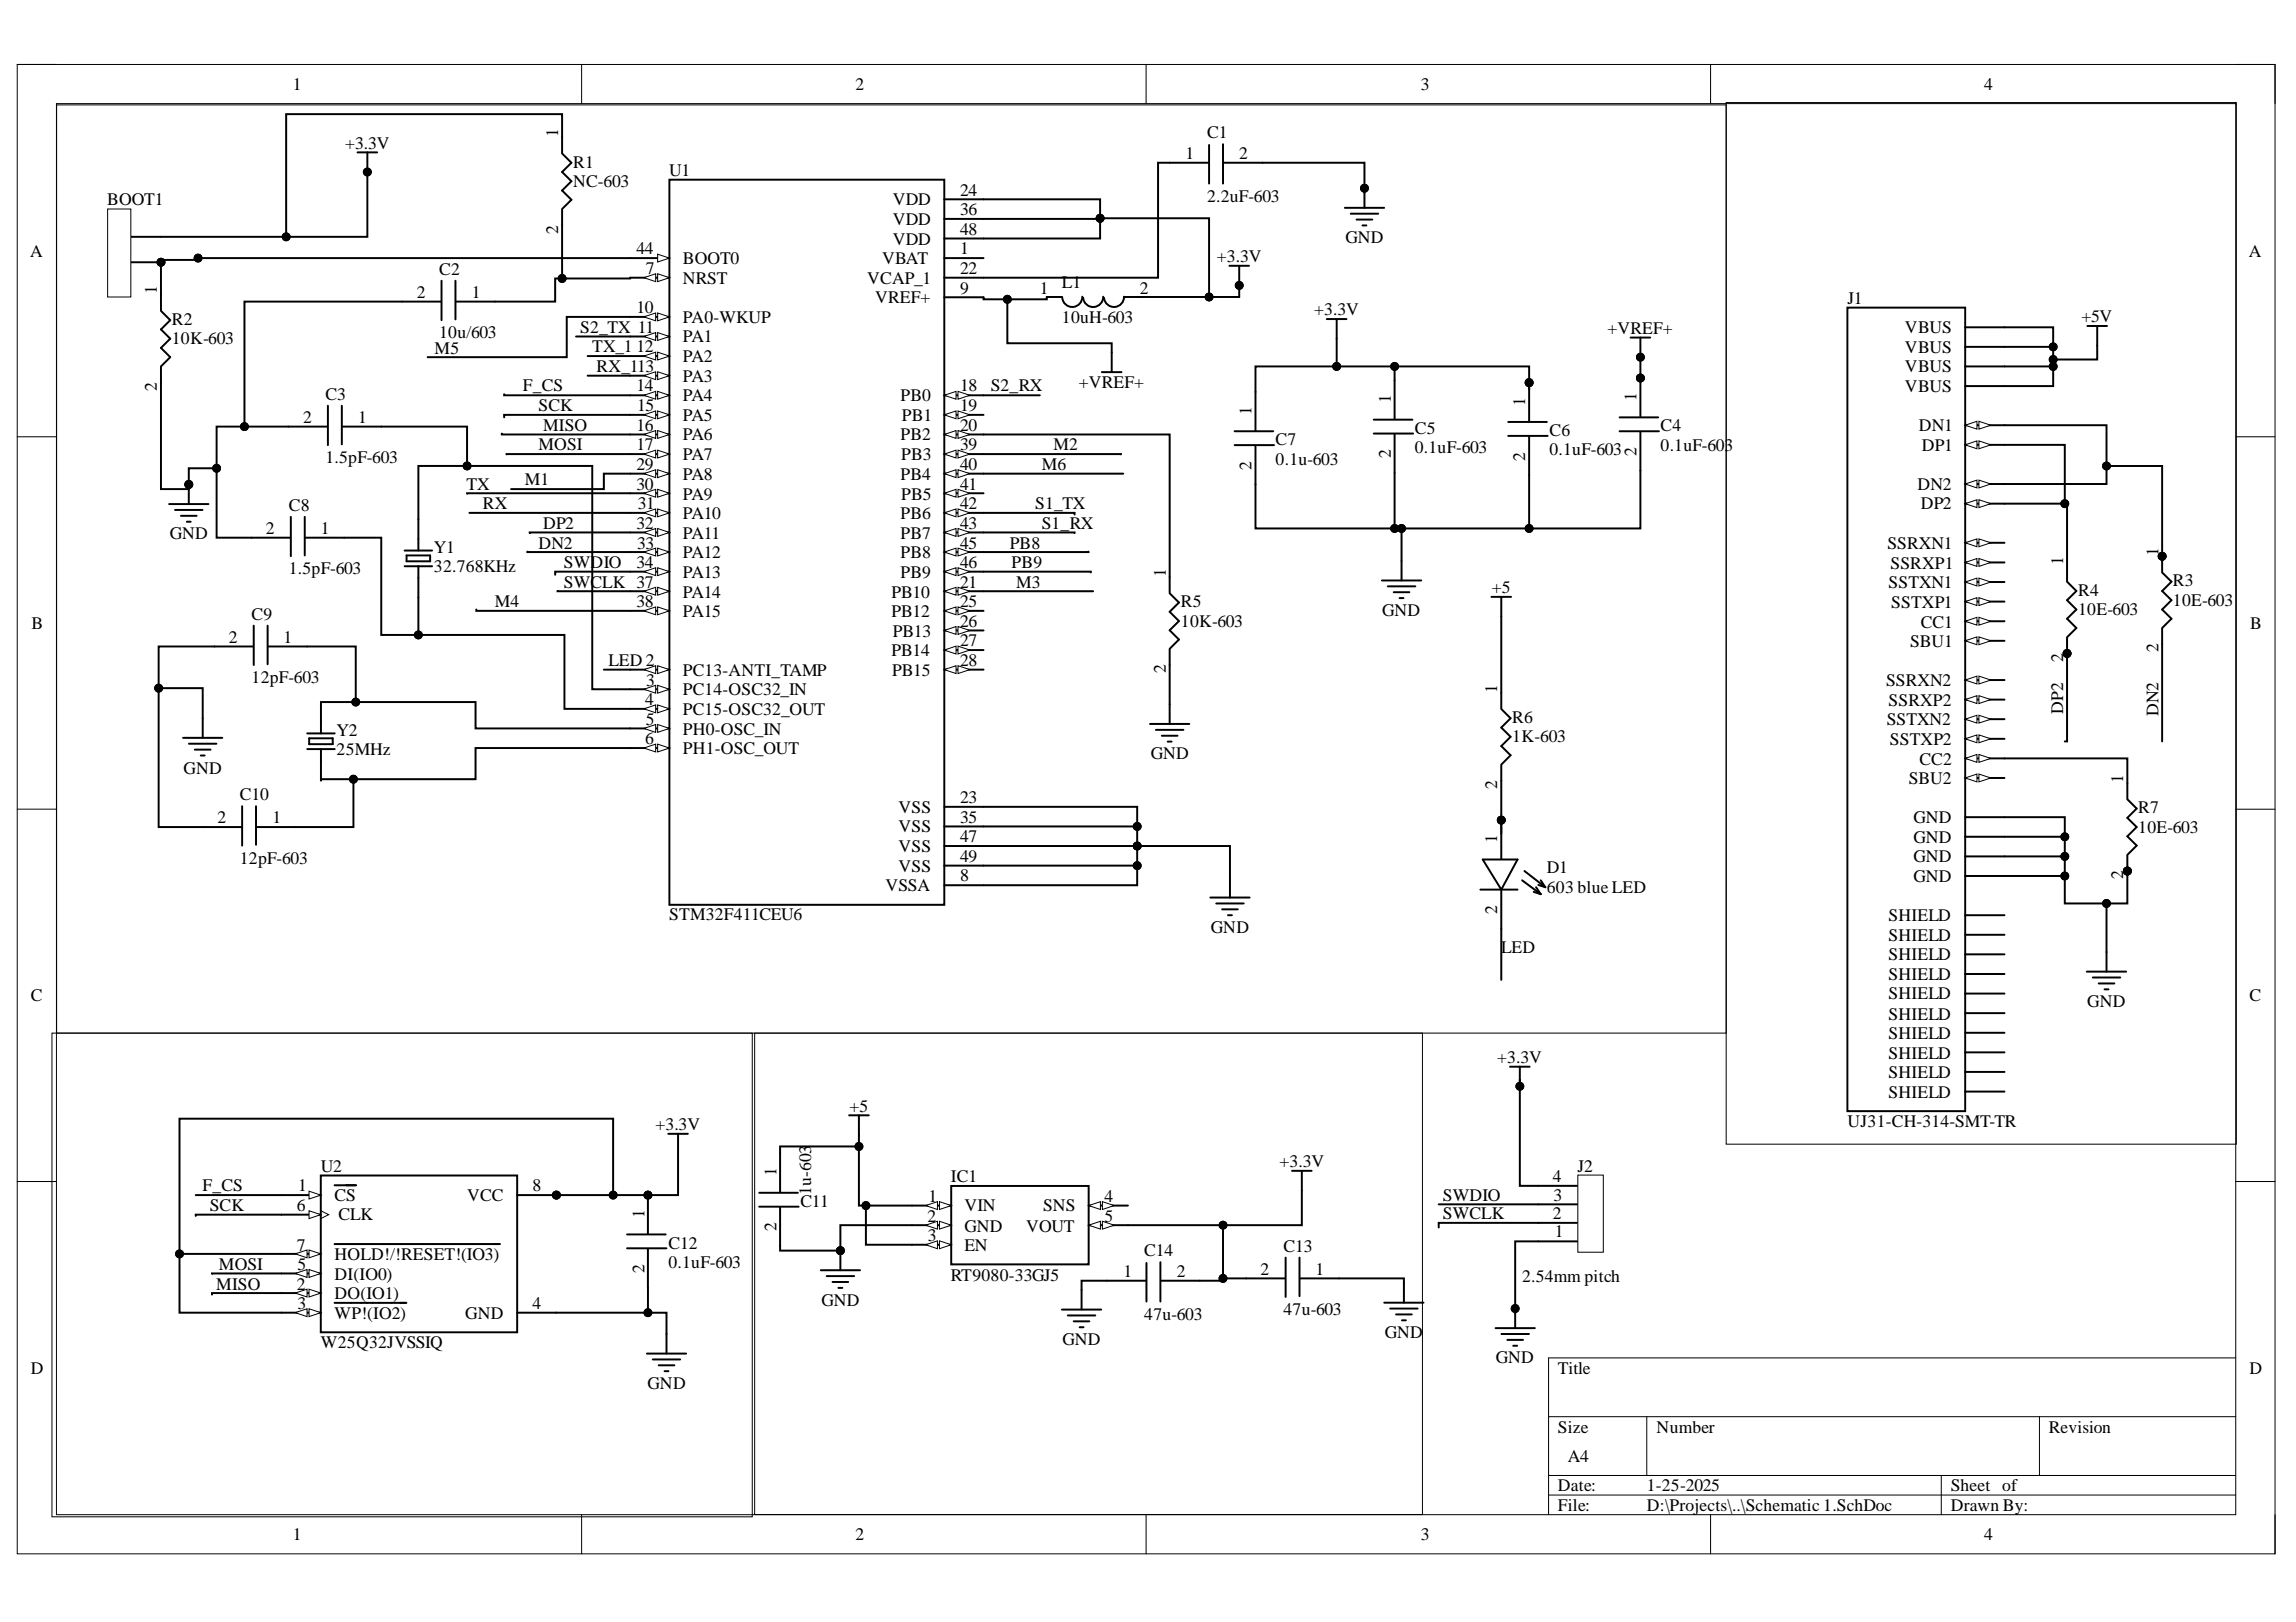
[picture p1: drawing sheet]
<svg xmlns="http://www.w3.org/2000/svg" width="297mm" height="210mm" viewBox="0 0 297 210" stroke-linecap="round" stroke-linejoin="round" font-family="sans-serif">
<defs><g id="words">
<g font-size="2.3">
<text x="37.9" y="11.6">1</text>
<text x="110.7" y="11.6">2</text>
<text x="183.8" y="11.6">3</text>
<text x="256.7" y="11.6">4</text>
<text x="72.2" y="17.7" transform="rotate(-90 72.2 17.7)">1</text>
<text x="156.2" y="17.9">C1</text>
<text x="44.6" y="19.2">+3.3V</text>
<text x="74.1" y="21.7">R1</text>
<text x="86.6" y="22.8">U1</text>
<text x="153.4" y="20.6">1</text>
<text x="160.3" y="20.6">2</text>
<text x="13.9" y="26.6">BOOT1</text>
<text x="74.1" y="24.2">NC-603</text>
<text x="115.5" y="26.6">VDD</text>
<text x="115.5" y="29.1">VDD</text>
<text x="124.2" y="25.3">24</text>
<text x="124.2" y="27.9">36</text>
<text x="156.2" y="26.1">2.2uF-603</text>
<text x="3.9" y="33.3">A</text>
<text x="14" y="34.7">2</text>
<text x="56.8" y="35.6">C2</text>
<text x="72.2" y="30.2" transform="rotate(-90 72.2 30.2)">2</text>
<text x="82.3" y="32.9">44</text>
<text x="83.5" y="35.5">7</text>
<text x="88.4" y="34.2">BOOT0</text>
<text x="114.1" y="34.2">VBAT</text>
<text x="115.5" y="31.7">VDD</text>
<text x="124.2" y="30.4">48</text>
<text x="124.2" y="32.9">1</text>
<text x="124.2" y="35.5">22</text>
<text x="157.4" y="33.9">+3.3V</text>
<text x="174.1" y="31.5">GND</text>
<text x="290.9" y="33.3">A</text>
<text x="20.3" y="38.1" transform="rotate(-90 20.3 38.1)">1</text>
<text x="53.9" y="38.6">2</text>
<text x="61" y="38.6">1</text>
<text x="82.3" y="40.5">10</text>
<text x="88.4" y="36.7">NRST</text>
<text x="88.4" y="41.8">PA0-WKUP</text>
<text x="112.2" y="36.7">VCAP_1</text>
<text x="113.2" y="39.3">VREF+</text>
<text x="124.2" y="38">9</text>
<text x="134.5" y="38">1</text>
<text x="137.4" y="37.2">L1</text>
<text x="137.4" y="41.8">10uH-603</text>
<text x="147.4" y="38">2</text>
<text x="170" y="40.8">+3.3V</text>
<text x="239" y="39.3">J1</text>
<text x="269.3" y="41.7">+5V</text>
<text x="22.2" y="42">R2</text>
<text x="22.2" y="44.6">10K-603</text>
<text x="56.2" y="45.8">M5</text>
<text x="56.8" y="43.7">10u/603</text>
<text x="75.1" y="43.1">S2_TX 11</text>
<text x="76.6" y="45.6">TX_1</text>
<text x="82.3" y="45.6">12</text>
<text x="88.4" y="44.3">PA1</text>
<text x="88.4" y="46.8">PA2</text>
<text x="208" y="43.2">+VREF+</text>
<text x="246.5" y="43.1">VBUS</text>
<text x="246.5" y="45.7">VBUS</text>
<text x="20.3" y="50.6" transform="rotate(-90 20.3 50.6)">2</text>
<text x="42.1" y="51.7">C3</text>
<text x="67.6" y="50.6">F_CS</text>
<text x="69.7" y="53.2">SCK</text>
<text x="77.2" y="48.1">RX_113</text>
<text x="82.3" y="50.6">14</text>
<text x="82.4" y="53.2">15</text>
<text x="88.4" y="49.4">PA3</text>
<text x="88.4" y="51.9">PA4</text>
<text x="116.5" y="51.9">PB0</text>
<text x="124.2" y="50.6">18</text>
<text x="124.2" y="53.2">19</text>
<text x="128.2" y="50.6">S2_RX</text>
<text x="139.6" y="50.2">+VREF+</text>
<text x="161.9" y="53.7" transform="rotate(-90 161.9 53.7)">1</text>
<text x="179.9" y="52.2" transform="rotate(-90 179.9 52.2)">1</text>
<text x="197.3" y="52.5" transform="rotate(-90 197.3 52.5)">1</text>
<text x="211.7" y="51.9" transform="rotate(-90 211.7 51.9)">1</text>
<text x="246.5" y="48.2">VBUS</text>
<text x="246.5" y="50.7">VBUS</text>
<text x="39.2" y="54.7">2</text>
<text x="42.1" y="59.9">1.5pF-603</text>
<text x="46.3" y="54.7">1</text>
<text x="69.7" y="58.2">MOSI</text>
<text x="70.3" y="55.7">MISO</text>
<text x="82.3" y="55.7">16</text>
<text x="82.3" y="58.2">17</text>
<text x="88.4" y="54.4">PA5</text>
<text x="88.4" y="57">PA6</text>
<text x="88.4" y="59.5">PA7</text>
<text x="116.5" y="57">PB2</text>
<text x="116.6" y="59.5">PB3</text>
<text x="116.7" y="54.4">PB1</text>
<text x="124.2" y="55.7">20</text>
<text x="124.2" y="58.2">39</text>
<text x="136.3" y="58.2">M2</text>
<text x="165" y="57.6">C7</text>
<text x="179.9" y="59.3" transform="rotate(-90 179.9 59.3)">2</text>
<text x="183" y="56.1">C5</text>
<text x="183" y="58.7">0.1uF-603</text>
<text x="197.3" y="59.6" transform="rotate(-90 197.3 59.6)">2</text>
<text x="200.5" y="56.4">C6</text>
<text x="200.5" y="58.9">0.1uF-603</text>
<text x="211.7" y="59" transform="rotate(-90 211.7 59)">2</text>
<text x="214.8" y="55.8">C4</text>
<text x="214.8" y="58.3">0.1uF-603</text>
<text x="248.2" y="55.8">DN1</text>
<text x="248.7" y="58.3">DP1</text>
<text x="60.4" y="63.4">TX</text>
<text x="62.5" y="65.9">RX</text>
<text x="67.9" y="62.8">M1</text>
<text x="82.3" y="60.8">29</text>
<text x="82.3" y="63.4">30</text>
<text x="82.5" y="65.9">31</text>
<text x="88.4" y="62.1">PA8</text>
<text x="88.4" y="64.7">PA9</text>
<text x="116.5" y="62.1">PB4</text>
<text x="116.6" y="64.7">PB5</text>
<text x="124.2" y="60.8">40</text>
<text x="124.2" y="63.4">41</text>
<text x="124.2" y="65.9">42</text>
<text x="133.9" y="65.9">S1_TX</text>
<text x="134.8" y="60.8">M6</text>
<text x="161.9" y="60.8" transform="rotate(-90 161.9 60.8)">2</text>
<text x="165" y="60.2">0.1u-603</text>
<text x="248.1" y="63.4">DN2</text>
<text x="248.5" y="65.9">DP2</text>
<text x="22" y="69.8">GND</text>
<text x="34.4" y="69.1">2</text>
<text x="37.4" y="66.2">C8</text>
<text x="41.5" y="69.1">1</text>
<text x="56.1" y="71.5">Y1</text>
<text x="69.7" y="71">DN2</text>
<text x="70.3" y="68.5">DP2</text>
<text x="82.3" y="68.5">32</text>
<text x="82.4" y="71">33</text>
<text x="88.4" y="67.2">PA10</text>
<text x="88.4" y="69.7">PA11</text>
<text x="116.5" y="67.2">PB6</text>
<text x="116.5" y="69.7">PB7</text>
<text x="124.2" y="68.5">43</text>
<text x="124.2" y="71">45</text>
<text x="130.6" y="71">PB8</text>
<text x="134.8" y="68.5">S1_RX</text>
<text x="244.2" y="71">SSRXN1</text>
<text x="279.3" y="71.9" transform="rotate(-90 279.3 71.9)">1</text>
<text x="37.4" y="74.3">1.5pF-603</text>
<text x="56.1" y="74">32.768KHz</text>
<text x="73" y="73.5">SWDIO</text>
<text x="73" y="76.1">SWCLK 37</text>
<text x="82.3" y="73.5">34</text>
<text x="88.4" y="72.3">PA12</text>
<text x="88.4" y="74.8">PA13</text>
<text x="88.4" y="77.3">PA14</text>
<text x="115.3" y="77.3">PB10</text>
<text x="116.5" y="72.3">PB8</text>
<text x="116.5" y="74.8">PB9</text>
<text x="124.2" y="73.5">46</text>
<text x="124.2" y="76.1">21</text>
<text x="130.9" y="73.5">PB9</text>
<text x="131.5" y="76.1">M3</text>
<text x="150.8" y="74.6" transform="rotate(-90 150.8 74.6)">1</text>
<text x="193" y="76.7">+5</text>
<text x="244.3" y="76.1">SSTXN1</text>
<text x="244.6" y="73.6">SSRXP1</text>
<text x="266.9" y="73.1" transform="rotate(-90 266.9 73.1)">1</text>
<text x="268.9" y="77.1">R4</text>
<text x="281.1" y="75.9">R3</text>
<text x="4.1" y="81.4">B</text>
<text x="29.6" y="83.1">2</text>
<text x="32.6" y="80.2">C9</text>
<text x="36.7" y="83.1">1</text>
<text x="64" y="78.6">M4</text>
<text x="82.3" y="78.6">38</text>
<text x="88.4" y="79.9">PA15</text>
<text x="115.3" y="79.9">PB12</text>
<text x="115.5" y="82.4">PB13</text>
<text x="124.2" y="78.6">25</text>
<text x="124.2" y="81.1">26</text>
<text x="124.2" y="83.7">27</text>
<text x="152.8" y="78.6">R5</text>
<text x="152.8" y="81.1">10K-603</text>
<text x="178.8" y="79.7">GND</text>
<text x="244.7" y="78.7">SSTXP1</text>
<text x="247.1" y="83.7">SBU1</text>
<text x="248.5" y="81.2">CC1</text>
<text x="268.9" y="79.6">10E-603</text>
<text x="281.1" y="78.4">10E-603</text>
<text x="291.1" y="81.4">B</text>
<text x="32.6" y="88.4">12pF-603</text>
<text x="78.7" y="86.2">LED 2</text>
<text x="83.6" y="88.7">3</text>
<text x="88.4" y="87.5">PC13-ANTI_TAMP</text>
<text x="88.4" y="90">PC14-OSC32_IN</text>
<text x="115.3" y="84.9">PB14</text>
<text x="115.4" y="87.5">PB15</text>
<text x="124.2" y="86.2">28</text>
<text x="150.8" y="87.1" transform="rotate(-90 150.8 87.1)">2</text>
<text x="193.7" y="89.6" transform="rotate(-90 193.7 89.6)">1</text>
<text x="244" y="88.8">SSRXN2</text>
<text x="266.9" y="85.7" transform="rotate(-90 266.9 85.7)">2</text>
<text x="279.3" y="84.4" transform="rotate(-90 279.3 84.4)">2</text>
<text x="43.5" y="95.2">Y2</text>
<text x="83.4" y="91.3">4</text>
<text x="83.5" y="93.8">5</text>
<text x="88.4" y="92.5">PC15-OSC32_OUT</text>
<text x="88.4" y="95.1">PH0-OSC_IN</text>
<text x="195.6" y="93.5">R6</text>
<text x="244.1" y="93.9">SSTXN2</text>
<text x="244.3" y="91.3">SSRXP2</text>
<text x="266.9" y="92.4" transform="rotate(-90 266.9 92.4)">DP2</text>
<text x="279.3" y="92.7" transform="rotate(-90 279.3 92.7)">DN2</text>
<text x="23.8" y="100.1">GND</text>
<text x="43.5" y="97.8">25MHz</text>
<text x="83.4" y="96.3">6</text>
<text x="88.4" y="97.6">PH1-OSC_OUT</text>
<text x="148.9" y="98.3">GND</text>
<text x="195.6" y="96.1">1K-603</text>
<text x="244.5" y="96.4">SSTXP2</text>
<text x="247" y="101.5">SBU2</text>
<text x="248.3" y="98.9">CC2</text>
<text x="274.7" y="101.3" transform="rotate(-90 274.7 101.3)">1</text>
<text x="28.2" y="106.5">2</text>
<text x="31" y="103.6">C10</text>
<text x="35.3" y="106.5">1</text>
<text x="116.3" y="105.2">VSS</text>
<text x="116.3" y="107.7">VSS</text>
<text x="124.2" y="103.9">23</text>
<text x="124.2" y="106.4">35</text>
<text x="193.7" y="102.1" transform="rotate(-90 193.7 102.1)">2</text>
<text x="247.6" y="106.5">GND</text>
<text x="276.6" y="105.3">R7</text>
<text x="276.6" y="107.8">10E-603</text>
<text x="31" y="111.8">12pF-603</text>
<text x="116.3" y="110.2">VSS</text>
<text x="116.3" y="112.8">VSS</text>
<text x="124.2" y="109">47</text>
<text x="124.2" y="111.5">49</text>
<text x="193.7" y="109.1" transform="rotate(-90 193.7 109.1)">1</text>
<text x="200.1" y="113">D1</text>
<text x="247.6" y="109.1">GND</text>
<text x="247.6" y="111.6">GND</text>
<text x="274.7" y="113.8" transform="rotate(-90 274.7 113.8)">2</text>
<text x="86.6" y="119.1">STM32F411CEU6</text>
<text x="114.6" y="115.3">VSSA</text>
<text x="124.2" y="114">8</text>
<text x="193.7" y="118.3" transform="rotate(-90 193.7 118.3)">2</text>
<text x="200.1" y="115.6">603 blue LED</text>
<text x="244.3" y="119.2">SHIELD</text>
<text x="247.6" y="114.1">GND</text>
<text x="156.7" y="120.7">GND</text>
<text x="194.2" y="123.3">LED</text>
<text x="244.3" y="121.7">SHIELD</text>
<text x="244.3" y="124.3">SHIELD</text>
<text x="4" y="129.6">C</text>
<text x="244.3" y="126.8">SHIELD</text>
<text x="244.3" y="129.3">SHIELD</text>
<text x="244.3" y="131.9">SHIELD</text>
<text x="270" y="130.3">GND</text>
<text x="291" y="129.6">C</text>
<text x="193.7" y="137.6">+3.3V</text>
<text x="244.3" y="134.5">SHIELD</text>
<text x="244.3" y="137">SHIELD</text>
<text x="109.9" y="143.8">+5</text>
<text x="244.3" y="139.5">SHIELD</text>
<text x="244.3" y="142.1">SHIELD</text>
<text x="84.8" y="146.2">+3.3V</text>
<text x="239" y="145.9">UJ31-CH-314-SMT-TR</text>
<text x="26.2" y="154.1">F_CS</text>
<text x="38.6" y="154.1">1</text>
<text x="41.5" y="151.6">U2</text>
<text x="43.3" y="155.4">CS</text>
<text x="60.5" y="155.4">VCC</text>
<text x="68.9" y="154.1">8</text>
<text x="100.4" y="152.2" transform="rotate(-90 100.4 152.2)">1</text>
<text x="104.9" y="154.7" transform="rotate(-90 104.9 154.7)">1u-603</text>
<text x="120.1" y="155.5">1</text>
<text x="123" y="153">IC1</text>
<text x="142.9" y="155.5">4</text>
<text x="165.5" y="151">+3.3V</text>
<text x="186.7" y="155.4">SWDIO</text>
<text x="200.9" y="153">4</text>
<text x="201" y="155.4">3</text>
<text x="204.1" y="151.6">J2</text>
<text x="27.1" y="156.7">SCK</text>
<text x="38.4" y="156.7">6</text>
<text x="38.4" y="161.8">7</text>
<text x="43.8" y="157.9">CLK</text>
<text x="83.4" y="157.6" transform="rotate(-90 83.4 157.6)">1</text>
<text x="86.5" y="161.6">C12</text>
<text x="100.4" y="159.3" transform="rotate(-90 100.4 159.3)">2</text>
<text x="103.6" y="156.2">C11</text>
<text x="120" y="158.1">2</text>
<text x="120.1" y="160.6">3</text>
<text x="124.8" y="156.8">VIN</text>
<text x="124.8" y="159.4">GND</text>
<text x="124.8" y="161.9">EN</text>
<text x="132.7" y="159.4">VOUT</text>
<text x="134.9" y="156.8">SNS</text>
<text x="142.9" y="158.1">5</text>
<text x="166" y="162">C13</text>
<text x="186.7" y="157.8">SWCLK</text>
<text x="200.9" y="157.8">2</text>
<text x="201.1" y="160.1">1</text>
<text x="28" y="166.9">MISO</text>
<text x="28.3" y="164.4">MOSI</text>
<text x="38.4" y="166.9">2</text>
<text x="38.5" y="164.4">5</text>
<text x="43.3" y="163.1">HOLD!/!RESET!(IO3)</text>
<text x="43.3" y="165.6">DI(IO0)</text>
<text x="83.4" y="164.7" transform="rotate(-90 83.4 164.7)">2</text>
<text x="86.5" y="164.1">0.1uF-603</text>
<text x="123" y="165.7">RT9080-33GJ5</text>
<text x="145.3" y="165.3">1</text>
<text x="148" y="162.6">C14</text>
<text x="152.3" y="165.3">2</text>
<text x="163.1" y="165">2</text>
<text x="170.2" y="165">1</text>
<text x="196.9" y="165.9">2.54mm pitch</text>
<text x="38.5" y="169.4">3</text>
<text x="43.3" y="168.2">DO(IO1)</text>
<text x="43.3" y="170.7">WP!(IO2)</text>
<text x="60.2" y="170.7">GND</text>
<text x="68.9" y="169.4">4</text>
<text x="106.3" y="169">GND</text>
<text x="148" y="170.8">47u-603</text>
<text x="166" y="170.2">47u-603</text>
<text x="179.2" y="173.1">GND</text>
<text x="4" y="177.8">D</text>
<text x="41.5" y="174.5">W25Q32JVSSIQ</text>
<text x="83.8" y="179.7">GND</text>
<text x="137.5" y="174.1">GND</text>
<text x="193.5" y="176.4">GND</text>
<text x="201.6" y="177.8">Title</text>
<text x="291" y="177.8">D</text>
<text x="201.6" y="185.4">Size</text>
<text x="214.3" y="185.4">Number</text>
<text x="265.1" y="185.4">Revision</text>
<text x="202.8" y="189.2">A4</text>
<text x="201.6" y="193">Date:</text>
<text x="201.6" y="195.5">File:</text>
<text x="213.1" y="193">1-25-2025</text>
<text x="213.1" y="195.5">D:\Projects\..\Schematic 1.SchDoc</text>
<text x="252.4" y="193">Sheet of</text>
<text x="252.4" y="195.5">Drawn By:</text>
<text x="37.9" y="199.3">1</text>
<text x="110.7" y="199.3">2</text>
<text x="183.8" y="199.3">3</text>
<text x="256.7" y="199.3">4</text>
</g>
</g></defs>
<path d="M2.2 8.3h292.1v192.8h-292.1z" fill="none" stroke="#000" stroke-width=".13"/>
<path d="M7.3 13.4h281.9v182.6h-281.9z" fill-rule="evenodd" fill="#fff"/>
<g fill="none" stroke="#000" stroke-width=".13">
<path d="M2.2 8.3h5.1M7.3 13.4h281.9v182.6h-281.9zM75.2 8.3v5.1M148.3 8.3v5.1M221.3 8.3v5.1M289.2 8.3h5.1v5.1M2.2 56.5h5.1M289.2 56.5h5.1M2.2 104.7h5.1M289.2 104.7h5.1M2.2 152.9h5.1M289.2 152.9h5.1"/>
<path d="M289.2 175.7h-88.9v20.3M75.2 196v5.1M148.3 196v5.1M200.3 183.3h88.9M200.3 190.9h88.9M200.3 193.5h88.9M213 183.3v7.6M221.3 196v5.1M251.1 190.9v5.1M263.8 183.3v7.6M294.3 196v5.1"/>
</g>
<path d="M86.6 23.3h35.6v93.8h-35.6z" fill-rule="evenodd" fill="#fff"/>
<path d="M81.5 33.4h5.1M86.6 23.3h35.6v93.8h-35.6z" fill="none" stroke="#000" stroke-width=".25"/>
<path d="M85.1 32.9l1.5 .5-1.5 .5z" fill="#fff"/>
<path d="M85.1 32.9l1.5 .5-1.5 .5z" fill="none" stroke="#000" stroke-width=".13"/>
<path d="M81.5 35.9h5.1" fill="none" stroke="#000" stroke-width=".25"/>
<path d="M85.1 35.4l1.5 .5-1.5 .5z" fill="#fff"/>
<path d="M85.1 35.4l1.5 .5-1.5 .5z" fill="none" stroke="#000" stroke-width=".13"/>
<path d="M83.3 35.9l1.5-.5v1z" fill="#fff"/>
<path d="M83.3 35.9l1.5-.5v1z" fill="none" stroke="#000" stroke-width=".13"/>
<path d="M81.5 41h5.1" fill="none" stroke="#000" stroke-width=".25"/>
<path d="M85.1 40.5l1.5 .5-1.5 .5z" fill="#fff"/>
<path d="M85.1 40.5l1.5 .5-1.5 .5z" fill="none" stroke="#000" stroke-width=".13"/>
<path d="M83.3 41l1.5-.5v1z" fill="#fff"/>
<path d="M83.3 41l1.5-.5v1z" fill="none" stroke="#000" stroke-width=".13"/>
<path d="M81.5 43.5h5.1" fill="none" stroke="#000" stroke-width=".25"/>
<path d="M85.1 43l1.5 .5-1.5 .6z" fill="#fff"/>
<path d="M85.1 43l1.5 .5-1.5 .6z" fill="none" stroke="#000" stroke-width=".13"/>
<path d="M83.3 43.5l1.5-.5v1.1z" fill="#fff"/>
<path d="M83.3 43.5l1.5-.5v1.1z" fill="none" stroke="#000" stroke-width=".13"/>
<path d="M81.5 46.1h5.1" fill="none" stroke="#000" stroke-width=".25"/>
<path d="M85.1 45.6l1.5 .5-1.5 .5z" fill="#fff"/>
<path d="M85.1 45.6l1.5 .5-1.5 .5z" fill="none" stroke="#000" stroke-width=".13"/>
<path d="M83.3 46.1l1.5-.5v1z" fill="#fff"/>
<path d="M83.3 46.1l1.5-.5v1z" fill="none" stroke="#000" stroke-width=".13"/>
<path d="M81.5 48.6h5.1" fill="none" stroke="#000" stroke-width=".25"/>
<path d="M85.1 48.1l1.5 .5-1.5 .5z" fill="#fff"/>
<path d="M85.1 48.1l1.5 .5-1.5 .5z" fill="none" stroke="#000" stroke-width=".13"/>
<path d="M83.3 48.6l1.5-.5v1z" fill="#fff"/>
<path d="M83.3 48.6l1.5-.5v1z" fill="none" stroke="#000" stroke-width=".13"/>
<path d="M81.5 51.2h5.1" fill="none" stroke="#000" stroke-width=".25"/>
<path d="M85.1 50.6l1.5 .6-1.5 .5z" fill="#fff"/>
<path d="M85.1 50.6l1.5 .6-1.5 .5z" fill="none" stroke="#000" stroke-width=".13"/>
<path d="M83.3 51.2l1.5-.6v1.1z" fill="#fff"/>
<path d="M83.3 51.2l1.5-.6v1.1z" fill="none" stroke="#000" stroke-width=".13"/>
<path d="M81.5 53.7h5.1" fill="none" stroke="#000" stroke-width=".25"/>
<path d="M85.1 53.2l1.5 .5-1.5 .5z" fill="#fff"/>
<path d="M85.1 53.2l1.5 .5-1.5 .5z" fill="none" stroke="#000" stroke-width=".13"/>
<path d="M83.3 53.7l1.5-.5v1z" fill="#fff"/>
<path d="M83.3 53.7l1.5-.5v1z" fill="none" stroke="#000" stroke-width=".13"/>
<path d="M81.5 56.2h5.1" fill="none" stroke="#000" stroke-width=".25"/>
<path d="M85.1 55.7l1.5 .5-1.5 .5z" fill="#fff"/>
<path d="M85.1 55.7l1.5 .5-1.5 .5z" fill="none" stroke="#000" stroke-width=".13"/>
<path d="M83.3 56.2l1.5-.5v1z" fill="#fff"/>
<path d="M83.3 56.2l1.5-.5v1z" fill="none" stroke="#000" stroke-width=".13"/>
<path d="M81.5 58.8h5.1" fill="none" stroke="#000" stroke-width=".25"/>
<path d="M85.1 58.3l1.5 .5-1.5 .5z" fill="#fff"/>
<path d="M85.1 58.3l1.5 .5-1.5 .5z" fill="none" stroke="#000" stroke-width=".13"/>
<path d="M83.3 58.8l1.5-.5v1z" fill="#fff"/>
<path d="M83.3 58.8l1.5-.5v1z" fill="none" stroke="#000" stroke-width=".13"/>
<path d="M81.5 61.3h5.1" fill="none" stroke="#000" stroke-width=".25"/>
<path d="M85.1 60.8l1.5 .5-1.5 .5z" fill="#fff"/>
<path d="M85.1 60.8l1.5 .5-1.5 .5z" fill="none" stroke="#000" stroke-width=".13"/>
<path d="M83.3 61.3l1.5-.5v1z" fill="#fff"/>
<path d="M83.3 61.3l1.5-.5v1z" fill="none" stroke="#000" stroke-width=".13"/>
<path d="M81.5 63.8h5.1" fill="none" stroke="#000" stroke-width=".25"/>
<path d="M85.1 63.3l1.5 .5-1.5 .5z" fill="#fff"/>
<path d="M85.1 63.3l1.5 .5-1.5 .5z" fill="none" stroke="#000" stroke-width=".13"/>
<path d="M83.3 63.8l1.5-.5v1z" fill="#fff"/>
<path d="M83.3 63.8l1.5-.5v1z" fill="none" stroke="#000" stroke-width=".13"/>
<path d="M81.5 66.4h5.1" fill="none" stroke="#000" stroke-width=".25"/>
<path d="M85.1 65.9l1.5 .5-1.5 .5z" fill="#fff"/>
<path d="M85.1 65.9l1.5 .5-1.5 .5z" fill="none" stroke="#000" stroke-width=".13"/>
<path d="M83.3 66.4l1.5-.5v1z" fill="#fff"/>
<path d="M83.3 66.4l1.5-.5v1z" fill="none" stroke="#000" stroke-width=".13"/>
<path d="M81.5 68.9h5.1" fill="none" stroke="#000" stroke-width=".25"/>
<path d="M85.1 68.4l1.5 .5-1.5 .5z" fill="#fff"/>
<path d="M85.1 68.4l1.5 .5-1.5 .5z" fill="none" stroke="#000" stroke-width=".13"/>
<path d="M83.3 68.9l1.5-.5v1z" fill="#fff"/>
<path d="M83.3 68.9l1.5-.5v1z" fill="none" stroke="#000" stroke-width=".13"/>
<path d="M81.5 71.4h5.1" fill="none" stroke="#000" stroke-width=".25"/>
<path d="M85.1 70.9l1.5 .5-1.5 .5z" fill="#fff"/>
<path d="M85.1 70.9l1.5 .5-1.5 .5z" fill="none" stroke="#000" stroke-width=".13"/>
<path d="M83.3 71.4l1.5-.5v1z" fill="#fff"/>
<path d="M83.3 71.4l1.5-.5v1z" fill="none" stroke="#000" stroke-width=".13"/>
<path d="M81.5 74h5.1" fill="none" stroke="#000" stroke-width=".25"/>
<path d="M85.1 73.5l1.5 .5-1.5 .5z" fill="#fff"/>
<path d="M85.1 73.5l1.5 .5-1.5 .5z" fill="none" stroke="#000" stroke-width=".13"/>
<path d="M83.3 74l1.5-.5v1z" fill="#fff"/>
<path d="M83.3 74l1.5-.5v1z" fill="none" stroke="#000" stroke-width=".13"/>
<path d="M81.5 76.5h5.1" fill="none" stroke="#000" stroke-width=".25"/>
<path d="M85.1 76l1.5 .5-1.5 .5z" fill="#fff"/>
<path d="M85.1 76l1.5 .5-1.5 .5z" fill="none" stroke="#000" stroke-width=".13"/>
<path d="M83.3 76.5l1.5-.5v1z" fill="#fff"/>
<path d="M83.3 76.5l1.5-.5v1z" fill="none" stroke="#000" stroke-width=".13"/>
<path d="M81.5 79.1h5.1" fill="none" stroke="#000" stroke-width=".25"/>
<path d="M85.1 78.5l1.5 .6-1.5 .5z" fill="#fff"/>
<path d="M85.1 78.5l1.5 .6-1.5 .5z" fill="none" stroke="#000" stroke-width=".13"/>
<path d="M83.3 79.1l1.5-.6v1.1z" fill="#fff"/>
<path d="M83.3 79.1l1.5-.6v1.1z" fill="none" stroke="#000" stroke-width=".13"/>
<path d="M81.5 86.7h5.1" fill="none" stroke="#000" stroke-width=".25"/>
<path d="M85.1 86.2l1.5 .5-1.5 .5z" fill="#fff"/>
<path d="M85.1 86.2l1.5 .5-1.5 .5z" fill="none" stroke="#000" stroke-width=".13"/>
<path d="M83.3 86.7l1.5-.5v1z" fill="#fff"/>
<path d="M83.3 86.7l1.5-.5v1z" fill="none" stroke="#000" stroke-width=".13"/>
<path d="M81.5 89.2h5.1" fill="none" stroke="#000" stroke-width=".25"/>
<path d="M85.1 88.7l1.5 .5-1.5 .5z" fill="#fff"/>
<path d="M85.1 88.7l1.5 .5-1.5 .5z" fill="none" stroke="#000" stroke-width=".13"/>
<path d="M83.3 89.2l1.5-.5v1z" fill="#fff"/>
<path d="M83.3 89.2l1.5-.5v1z" fill="none" stroke="#000" stroke-width=".13"/>
<path d="M81.5 91.7h5.1" fill="none" stroke="#000" stroke-width=".25"/>
<path d="M85.1 91.2l1.5 .5-1.5 .5z" fill="#fff"/>
<path d="M85.1 91.2l1.5 .5-1.5 .5z" fill="none" stroke="#000" stroke-width=".13"/>
<path d="M83.3 91.7l1.5-.5v1z" fill="#fff"/>
<path d="M83.3 91.7l1.5-.5v1z" fill="none" stroke="#000" stroke-width=".13"/>
<path d="M81.5 94.3h5.1" fill="none" stroke="#000" stroke-width=".25"/>
<path d="M85.1 93.8l1.5 .5-1.5 .5z" fill="#fff"/>
<path d="M85.1 93.8l1.5 .5-1.5 .5z" fill="none" stroke="#000" stroke-width=".13"/>
<path d="M83.3 94.3l1.5-.5v1z" fill="#fff"/>
<path d="M83.3 94.3l1.5-.5v1z" fill="none" stroke="#000" stroke-width=".13"/>
<path d="M81.5 96.8h5.1" fill="none" stroke="#000" stroke-width=".25"/>
<path d="M85.1 96.3l1.5 .5-1.5 .5z" fill="#fff"/>
<path d="M85.1 96.3l1.5 .5-1.5 .5z" fill="none" stroke="#000" stroke-width=".13"/>
<path d="M83.3 96.8l1.5-.5v1z" fill="#fff"/>
<path d="M83.3 96.8l1.5-.5v1z" fill="none" stroke="#000" stroke-width=".13"/>
<path d="M122.2 25.8h5M122.2 28.3h5M122.2 30.9h5M122.2 33.4h5M122.2 35.9h5M122.2 38.5h5M122.2 51.2h5" fill="none" stroke="#000" stroke-width=".25"/>
<path d="M122.2 51.2l1.5-.6v1.1z" fill="#fff"/>
<path d="M122.2 51.2l1.5-.6v1.1z" fill="none" stroke="#000" stroke-width=".13"/>
<path d="M123.9 50.6l1.6 .6-1.6 .5z" fill="#fff"/>
<path d="M123.9 50.6l1.6 .6-1.6 .5z" fill="none" stroke="#000" stroke-width=".13"/>
<path d="M122.2 53.7h5" fill="none" stroke="#000" stroke-width=".25"/>
<path d="M122.2 53.7l1.5-.5v1z" fill="#fff"/>
<path d="M122.2 53.7l1.5-.5v1z" fill="none" stroke="#000" stroke-width=".13"/>
<path d="M123.9 53.2l1.6 .5-1.6 .5z" fill="#fff"/>
<path d="M123.9 53.2l1.6 .5-1.6 .5z" fill="none" stroke="#000" stroke-width=".13"/>
<path d="M122.2 56.2h5" fill="none" stroke="#000" stroke-width=".25"/>
<path d="M122.2 56.2l1.5-.5v1z" fill="#fff"/>
<path d="M122.2 56.2l1.5-.5v1z" fill="none" stroke="#000" stroke-width=".13"/>
<path d="M123.9 55.7l1.6 .5-1.6 .5z" fill="#fff"/>
<path d="M123.9 55.7l1.6 .5-1.6 .5z" fill="none" stroke="#000" stroke-width=".13"/>
<path d="M122.2 58.8h5" fill="none" stroke="#000" stroke-width=".25"/>
<path d="M122.2 58.8l1.5-.5v1z" fill="#fff"/>
<path d="M122.2 58.8l1.5-.5v1z" fill="none" stroke="#000" stroke-width=".13"/>
<path d="M123.9 58.3l1.6 .5-1.6 .5z" fill="#fff"/>
<path d="M123.9 58.3l1.6 .5-1.6 .5z" fill="none" stroke="#000" stroke-width=".13"/>
<path d="M122.2 61.3h5" fill="none" stroke="#000" stroke-width=".25"/>
<path d="M122.2 61.3l1.5-.5v1z" fill="#fff"/>
<path d="M122.2 61.3l1.5-.5v1z" fill="none" stroke="#000" stroke-width=".13"/>
<path d="M123.9 60.8l1.6 .5-1.6 .5z" fill="#fff"/>
<path d="M123.9 60.8l1.6 .5-1.6 .5z" fill="none" stroke="#000" stroke-width=".13"/>
<path d="M122.2 63.8h5" fill="none" stroke="#000" stroke-width=".25"/>
<path d="M122.2 63.8l1.5-.5v1z" fill="#fff"/>
<path d="M122.2 63.8l1.5-.5v1z" fill="none" stroke="#000" stroke-width=".13"/>
<path d="M123.9 63.3l1.6 .5-1.6 .5z" fill="#fff"/>
<path d="M123.9 63.3l1.6 .5-1.6 .5z" fill="none" stroke="#000" stroke-width=".13"/>
<path d="M122.2 66.4h5" fill="none" stroke="#000" stroke-width=".25"/>
<path d="M122.2 66.4l1.5-.5v1z" fill="#fff"/>
<path d="M122.2 66.4l1.5-.5v1z" fill="none" stroke="#000" stroke-width=".13"/>
<path d="M123.9 65.9l1.6 .5-1.6 .5z" fill="#fff"/>
<path d="M123.9 65.9l1.6 .5-1.6 .5z" fill="none" stroke="#000" stroke-width=".13"/>
<path d="M122.2 68.9h5" fill="none" stroke="#000" stroke-width=".25"/>
<path d="M122.2 68.9l1.5-.5v1z" fill="#fff"/>
<path d="M122.2 68.9l1.5-.5v1z" fill="none" stroke="#000" stroke-width=".13"/>
<path d="M123.9 68.4l1.6 .5-1.6 .5z" fill="#fff"/>
<path d="M123.9 68.4l1.6 .5-1.6 .5z" fill="none" stroke="#000" stroke-width=".13"/>
<path d="M122.2 71.4h5" fill="none" stroke="#000" stroke-width=".25"/>
<path d="M122.2 71.4l1.5-.5v1z" fill="#fff"/>
<path d="M122.2 71.4l1.5-.5v1z" fill="none" stroke="#000" stroke-width=".13"/>
<path d="M123.9 70.9l1.6 .5-1.6 .5z" fill="#fff"/>
<path d="M123.9 70.9l1.6 .5-1.6 .5z" fill="none" stroke="#000" stroke-width=".13"/>
<path d="M122.2 74h5" fill="none" stroke="#000" stroke-width=".25"/>
<path d="M122.2 74l1.5-.5v1z" fill="#fff"/>
<path d="M122.2 74l1.5-.5v1z" fill="none" stroke="#000" stroke-width=".13"/>
<path d="M123.9 73.5l1.6 .5-1.6 .5z" fill="#fff"/>
<path d="M123.9 73.5l1.6 .5-1.6 .5z" fill="none" stroke="#000" stroke-width=".13"/>
<path d="M122.2 76.5h5" fill="none" stroke="#000" stroke-width=".25"/>
<path d="M122.2 76.5l1.5-.5v1z" fill="#fff"/>
<path d="M122.2 76.5l1.5-.5v1z" fill="none" stroke="#000" stroke-width=".13"/>
<path d="M123.9 76l1.6 .5-1.6 .5z" fill="#fff"/>
<path d="M123.9 76l1.6 .5-1.6 .5z" fill="none" stroke="#000" stroke-width=".13"/>
<path d="M122.2 79.1h5" fill="none" stroke="#000" stroke-width=".25"/>
<path d="M122.2 79.1l1.5-.6v1.1z" fill="#fff"/>
<path d="M122.2 79.1l1.5-.6v1.1z" fill="none" stroke="#000" stroke-width=".13"/>
<path d="M123.9 78.5l1.6 .6-1.6 .5z" fill="#fff"/>
<path d="M123.9 78.5l1.6 .6-1.6 .5z" fill="none" stroke="#000" stroke-width=".13"/>
<path d="M122.2 81.6h5" fill="none" stroke="#000" stroke-width=".25"/>
<path d="M122.2 81.6l1.5-.5v1z" fill="#fff"/>
<path d="M122.2 81.6l1.5-.5v1z" fill="none" stroke="#000" stroke-width=".13"/>
<path d="M123.9 81.1l1.6 .5-1.6 .5z" fill="#fff"/>
<path d="M123.9 81.1l1.6 .5-1.6 .5z" fill="none" stroke="#000" stroke-width=".13"/>
<path d="M122.2 84.1h5" fill="none" stroke="#000" stroke-width=".25"/>
<path d="M122.2 84.1l1.5-.5v1z" fill="#fff"/>
<path d="M122.2 84.1l1.5-.5v1z" fill="none" stroke="#000" stroke-width=".13"/>
<path d="M123.9 83.6l1.6 .5-1.6 .5z" fill="#fff"/>
<path d="M123.9 83.6l1.6 .5-1.6 .5z" fill="none" stroke="#000" stroke-width=".13"/>
<path d="M122.2 86.7h5" fill="none" stroke="#000" stroke-width=".25"/>
<path d="M122.2 86.7l1.5-.5v1z" fill="#fff"/>
<path d="M122.2 86.7l1.5-.5v1z" fill="none" stroke="#000" stroke-width=".13"/>
<path d="M123.9 86.2l1.6 .5-1.6 .5z" fill="#fff"/>
<g fill="none" stroke="#000" stroke-width=".13">
<path d="M123.9 86.2l1.6 .5-1.6 .5z"/>
<circle cx="20.8" cy="33.9" r=".51"/>
<circle cx="160.3" cy="36.9" r=".51"/>
<circle cx="176.5" cy="24.4" r=".51"/>
<circle cx="197.8" cy="49.5" r=".51"/>
<circle cx="212.2" cy="48.9" r=".51"/>
<circle cx="24.4" cy="62.7" r=".51"/>
</g>
<g fill="none" stroke="#000" stroke-width=".25">
<path d="M156.4 18.8v5M158.2 18.7v5.1M16.8 30.6h4M16.8 33.9h4M20.8 38.1v2M135.4 38.4h2M140 38.4a1.3 1.3 0 0 1-1.2 1.3 1.3 1.3 0 0 1-1.4-1.2M142.7 38.4a1.3 1.3 0 0 1-1.2 1.3 1.3 1.3 0 0 1-1.4-1.2M145.4 38.4a1.29 1.29 0 0 1-1.2 1.3 1.29 1.29 0 0 1-1.4-1.2M145.4 38.4h2M151.3 21.1h5M158.3 21.1h5"/>
<path d="M159.1 34.4h2.5M160.3 34.4v2.5M174 26.9h5.1M174.7 27.7h3.6M175.5 28.4h2M176.3 29.2h.5M176.5 24.4v2.5M20.8 40.2l1.2 1.2-1.2 1.2 1.2 1.2-1.2 1.2 1.2 1.2-1.2 1.2M20.8 47.5v2M37.3 55.2h5M42.4 52.5v5.1M44.2 52.5v5"/>
<path d="M44.3 55.2h5M142.6 48.2h2.5M143.8 45.6v2.6M159.7 55.8h5M159.7 57.6h5.1M162.4 50.7v5M162.4 57.7v5M171.7 41.3h2.5M172.9 41.3v2.5M177.7 54.3h5M177.7 56.1h5.1M180.4 49.2v5"/>
<path d="M180.4 56.2v5M195.1 54.6h5M195.1 56.4h5.1M197.8 49.5v5M197.8 56.5v5M209.5 55.8h5.1M209.5 54h5M212.2 48.9v5M212.2 55.9v5M21.9 65.2h5.1M22.6 66h3.6M23.4 66.8h2"/>
<path d="M24.2 67.5h.5M24.4 62.7v2.5M32.5 69.6h5M37.6 66.9v5.1M39.4 66.9v5M39.5 69.6h5M52.3 71.2h3.6M52.3 73.3h3.6M52.6 71.9h3v.7h-3zM54.1 67.2v4M54.1 73.3v4M178.8 75.1h5.1"/>
<path d="M179.5 75.9h3.6M180.3 76.6h2M181.1 77.4h.5M181.3 72.6v2.5M23.7 95.5h5.1M24.4 96.2h3.6M25.2 97h2M26 97.8h.5M26.2 92.9v2.6M27.7 83.7h5M32.8 81v5.1M34.6 81v5"/>
<path d="M34.7 83.7h5M39.7 94.9h3.6M39.7 96.9h3.6M40 95.5h3v.8h-3zM41.5 90.9v4M41.5 96.9v4.1M26.2 107h5M31.3 104.3v5.1M33.1 104.3v5M33.2 107h5M122.2 104.4h5M122.2 107h5"/>
<path d="M122.2 109.5h5M122.2 112h5M122.2 114.6h5M156.6 116.2h5.1M157.3 116.9h3.6M158.1 117.7h2M158.9 118.4h.5M159.1 113.6v2.6"/>
</g>
<g fill="#000">
<circle cx="20.8" cy="33.9" r=".51"/>
<circle cx="160.3" cy="36.9" r=".51"/>
<circle cx="176.5" cy="24.4" r=".51"/>
<circle cx="197.8" cy="49.5" r=".51"/>
<circle cx="212.2" cy="48.9" r=".51"/>
<circle cx="24.4" cy="62.7" r=".51"/>
</g>
<path d="M13.9 27h3v11.4h-3z" fill-rule="evenodd" fill="#fff"/>
<g fill="none" stroke="#000" stroke-width=".13">
<path d="M13.9 27h3v11.4h-3z"/>
<circle cx="47.5" cy="22.3" r=".51"/>
<circle cx="212.2" cy="46.2" r=".51"/>
<circle cx="72" cy="154.7" r=".51"/>
</g>
<g fill="none" stroke="#000" stroke-width=".25">
<path d="M46.3 19.7h2.5M47.5 19.7v2.6M72.7 19.9l1.2 1.2-1.2 1.2 1.2 1.2-1.2 1.2 1.2 1.2-1.2 1.1M72.7 17.8v2M52 39h5M57.1 36.3v5.1M58.9 36.3v5M59 39h5M72.7 27.1v2M211 43.7h2.5M212.2 43.7v2.5M151.3 76.8l1.2 1.2-1.2 1.2 1.2 1.2-1.2 1.2 1.2 1.2-1.2 1.2"/>
<path d="M151.3 74.7v2M148.8 93.7h5.1M149.5 94.5h3.6M150.3 95.2h2M151.1 96h.5M151.3 84.1v2M151.3 91.2v2.5"/>
</g>
<g fill="#000">
<circle cx="47.5" cy="22.3" r=".51"/>
<circle cx="212.2" cy="46.2" r=".51"/>
<circle cx="72" cy="154.7" r=".51"/>
</g>
<path d="M41.5 152.1h25.4v20.3h-25.4z" fill-rule="evenodd" fill="#fff"/>
<path d="M36.4 154.7h5.1M41.5 152.1h25.4v20.3h-25.4z" fill="none" stroke="#000" stroke-width=".25"/>
<path d="M40 154.2l1.5 .5-1.5 .5z" fill="#fff"/>
<path d="M40 154.2l1.5 .5-1.5 .5z" fill="none" stroke="#000" stroke-width=".13"/>
<path d="M36.4 157.2h5.1M43.3 153.4h2.8" fill="none" stroke="#000" stroke-width=".25"/>
<path d="M40 156.7l1.5 .5-1.5 .5z" fill="#fff"/>
<path d="M40 156.7l1.5 .5-1.5 .5zM41.5 156.7l1 .5-1 .5" fill="none" stroke="#000" stroke-width=".13"/>
<path d="M36.4 162.3h5.1" fill="none" stroke="#000" stroke-width=".25"/>
<path d="M40 161.8l1.5 .5-1.5 .5z" fill="#fff"/>
<path d="M40 161.8l1.5 .5-1.5 .5z" fill="none" stroke="#000" stroke-width=".13"/>
<path d="M38.2 162.3l1.5-.5v1z" fill="#fff"/>
<path d="M38.2 162.3l1.5-.5v1z" fill="none" stroke="#000" stroke-width=".13"/>
<path d="M36.4 164.8h5.1M43.3 161h21.4" fill="none" stroke="#000" stroke-width=".25"/>
<path d="M40 164.3l1.5 .5-1.5 .5z" fill="#fff"/>
<path d="M40 164.3l1.5 .5-1.5 .5z" fill="none" stroke="#000" stroke-width=".13"/>
<path d="M38.2 164.8l1.5-.5v1z" fill="#fff"/>
<path d="M38.2 164.8l1.5-.5v1z" fill="none" stroke="#000" stroke-width=".13"/>
<path d="M36.4 167.3h5.1" fill="none" stroke="#000" stroke-width=".25"/>
<path d="M40 166.8l1.5 .5-1.5 .5z" fill="#fff"/>
<path d="M40 166.8l1.5 .5-1.5 .5z" fill="none" stroke="#000" stroke-width=".13"/>
<path d="M38.2 167.3l1.5-.5v1z" fill="#fff"/>
<path d="M38.2 167.3l1.5-.5v1z" fill="none" stroke="#000" stroke-width=".13"/>
<path d="M36.4 169.9h5.1" fill="none" stroke="#000" stroke-width=".25"/>
<path d="M40 169.4l1.5 .5-1.5 .5z" fill="#fff"/>
<path d="M40 169.4l1.5 .5-1.5 .5z" fill="none" stroke="#000" stroke-width=".13"/>
<path d="M38.2 169.9l1.5-.5v1z" fill="#fff"/>
<g fill="none" stroke="#000" stroke-width=".13">
<path d="M38.2 169.9l1.5-.5v1z"/>
<circle cx="72" cy="154.7" r=".51"/>
</g>
<path d="M66.9 154.7h5.1M43.3 168.6h9.3M66.9 169.9h5.1" fill="none" stroke="#000" stroke-width=".25"/>
<circle cx="72" cy="154.7" r=".51" fill="#000"/>
<path d="M239 39.8h15.2v104h-15.2z" fill-rule="evenodd" fill="#fff"/>
<path d="M239 39.8h15.2v104h-15.2zM254.2 42.4h5.1M254.2 44.9h5.1M254.2 47.4h5.1M254.2 50h5.1M254.2 55h5.1" fill="none" stroke="#000" stroke-width=".25"/>
<path d="M254.2 55l1.6-.5v1z" fill="#fff"/>
<path d="M254.2 55l1.6-.5v1z" fill="none" stroke="#000" stroke-width=".13"/>
<path d="M256 54.5l1.5 .5-1.5 .5z" fill="#fff"/>
<path d="M256 54.5l1.5 .5-1.5 .5z" fill="none" stroke="#000" stroke-width=".13"/>
<path d="M254.2 57.6h5.1" fill="none" stroke="#000" stroke-width=".25"/>
<path d="M254.2 57.6l1.6-.5v1z" fill="#fff"/>
<path d="M254.2 57.6l1.6-.5v1z" fill="none" stroke="#000" stroke-width=".13"/>
<path d="M256 57.1l1.5 .5-1.5 .5z" fill="#fff"/>
<path d="M256 57.1l1.5 .5-1.5 .5z" fill="none" stroke="#000" stroke-width=".13"/>
<path d="M254.2 62.6h5.1" fill="none" stroke="#000" stroke-width=".25"/>
<path d="M254.2 62.6l1.6-.5v1z" fill="#fff"/>
<path d="M254.2 62.6l1.6-.5v1z" fill="none" stroke="#000" stroke-width=".13"/>
<path d="M256 62.1l1.5 .5-1.5 .5z" fill="#fff"/>
<path d="M256 62.1l1.5 .5-1.5 .5z" fill="none" stroke="#000" stroke-width=".13"/>
<path d="M254.2 65.2h5.1" fill="none" stroke="#000" stroke-width=".25"/>
<path d="M254.2 65.2l1.6-.5v1z" fill="#fff"/>
<path d="M254.2 65.2l1.6-.5v1z" fill="none" stroke="#000" stroke-width=".13"/>
<path d="M256 64.7l1.5 .5-1.5 .5z" fill="#fff"/>
<path d="M256 64.7l1.5 .5-1.5 .5z" fill="none" stroke="#000" stroke-width=".13"/>
<path d="M254.2 70.2h5.1" fill="none" stroke="#000" stroke-width=".25"/>
<path d="M254.2 70.2l1.6-.5v1.1z" fill="#fff"/>
<path d="M254.2 70.2l1.6-.5v1.1z" fill="none" stroke="#000" stroke-width=".13"/>
<path d="M256 69.7l1.5 .5-1.5 .6z" fill="#fff"/>
<path d="M256 69.7l1.5 .5-1.5 .6z" fill="none" stroke="#000" stroke-width=".13"/>
<path d="M254.2 72.8h5.1" fill="none" stroke="#000" stroke-width=".25"/>
<path d="M254.2 72.8l1.6-.5v1z" fill="#fff"/>
<path d="M254.2 72.8l1.6-.5v1z" fill="none" stroke="#000" stroke-width=".13"/>
<path d="M256 72.3l1.5 .5-1.5 .5z" fill="#fff"/>
<path d="M256 72.3l1.5 .5-1.5 .5z" fill="none" stroke="#000" stroke-width=".13"/>
<path d="M254.2 75.3h5.1" fill="none" stroke="#000" stroke-width=".25"/>
<path d="M254.2 75.3l1.6-.5v1z" fill="#fff"/>
<path d="M254.2 75.3l1.6-.5v1z" fill="none" stroke="#000" stroke-width=".13"/>
<path d="M256 74.8l1.5 .5-1.5 .5z" fill="#fff"/>
<path d="M256 74.8l1.5 .5-1.5 .5z" fill="none" stroke="#000" stroke-width=".13"/>
<path d="M254.2 77.9h5.1" fill="none" stroke="#000" stroke-width=".25"/>
<path d="M254.2 77.9l1.6-.6v1.1z" fill="#fff"/>
<path d="M254.2 77.9l1.6-.6v1.1z" fill="none" stroke="#000" stroke-width=".13"/>
<path d="M256 77.3l1.5 .6-1.5 .5z" fill="#fff"/>
<path d="M256 77.3l1.5 .6-1.5 .5z" fill="none" stroke="#000" stroke-width=".13"/>
<path d="M254.2 80.4h5.1" fill="none" stroke="#000" stroke-width=".25"/>
<path d="M254.2 80.4l1.6-.5v1z" fill="#fff"/>
<path d="M254.2 80.4l1.6-.5v1z" fill="none" stroke="#000" stroke-width=".13"/>
<path d="M256 79.9l1.5 .5-1.5 .5z" fill="#fff"/>
<path d="M256 79.9l1.5 .5-1.5 .5z" fill="none" stroke="#000" stroke-width=".13"/>
<path d="M254.2 82.9h5.1" fill="none" stroke="#000" stroke-width=".25"/>
<path d="M254.2 82.9l1.6-.5v1z" fill="#fff"/>
<path d="M254.2 82.9l1.6-.5v1z" fill="none" stroke="#000" stroke-width=".13"/>
<path d="M256 82.4l1.5 .5-1.5 .5z" fill="#fff"/>
<path d="M256 82.4l1.5 .5-1.5 .5z" fill="none" stroke="#000" stroke-width=".13"/>
<path d="M254.2 88h5.1" fill="none" stroke="#000" stroke-width=".25"/>
<path d="M254.2 88l1.6-.5v1z" fill="#fff"/>
<path d="M254.2 88l1.6-.5v1z" fill="none" stroke="#000" stroke-width=".13"/>
<path d="M256 87.5l1.5 .5-1.5 .5z" fill="#fff"/>
<path d="M256 87.5l1.5 .5-1.5 .5z" fill="none" stroke="#000" stroke-width=".13"/>
<path d="M254.2 90.5h5.1" fill="none" stroke="#000" stroke-width=".25"/>
<path d="M254.2 90.5l1.6-.5v1z" fill="#fff"/>
<path d="M254.2 90.5l1.6-.5v1z" fill="none" stroke="#000" stroke-width=".13"/>
<path d="M256 90l1.5 .5-1.5 .5z" fill="#fff"/>
<path d="M256 90l1.5 .5-1.5 .5z" fill="none" stroke="#000" stroke-width=".13"/>
<path d="M254.2 93.1h5.1" fill="none" stroke="#000" stroke-width=".25"/>
<path d="M254.2 93.1l1.6-.5v1z" fill="#fff"/>
<path d="M254.2 93.1l1.6-.5v1z" fill="none" stroke="#000" stroke-width=".13"/>
<path d="M256 92.6l1.5 .5-1.5 .5z" fill="#fff"/>
<path d="M256 92.6l1.5 .5-1.5 .5z" fill="none" stroke="#000" stroke-width=".13"/>
<path d="M254.2 95.6h5.1" fill="none" stroke="#000" stroke-width=".25"/>
<path d="M254.2 95.6l1.6-.5v1z" fill="#fff"/>
<path d="M254.2 95.6l1.6-.5v1z" fill="none" stroke="#000" stroke-width=".13"/>
<path d="M256 95.1l1.5 .5-1.5 .5z" fill="#fff"/>
<path d="M256 95.1l1.5 .5-1.5 .5z" fill="none" stroke="#000" stroke-width=".13"/>
<path d="M254.2 98.1h5.1" fill="none" stroke="#000" stroke-width=".25"/>
<path d="M254.2 98.1l1.6-.5v1.1z" fill="#fff"/>
<path d="M254.2 98.1l1.6-.5v1.1z" fill="none" stroke="#000" stroke-width=".13"/>
<path d="M256 97.6l1.5 .5-1.5 .6z" fill="#fff"/>
<path d="M256 97.6l1.5 .5-1.5 .6z" fill="none" stroke="#000" stroke-width=".13"/>
<path d="M254.2 100.7h5.1" fill="none" stroke="#000" stroke-width=".25"/>
<path d="M254.2 100.7l1.6-.5v1z" fill="#fff"/>
<path d="M254.2 100.7l1.6-.5v1z" fill="none" stroke="#000" stroke-width=".13"/>
<path d="M256 100.2l1.5 .5-1.5 .5z" fill="#fff"/>
<g fill="none" stroke="#000" stroke-width=".13">
<path d="M256 100.2l1.5 .5-1.5 .5z"/>
<circle cx="279.7" cy="72" r=".51"/>
<circle cx="267.4" cy="84.6" r=".51"/>
<circle cx="194.2" cy="106.1" r=".51"/>
<circle cx="275.2" cy="112.7" r=".51"/>
<circle cx="83.8" cy="154.7" r=".51"/>
</g>
<g fill="none" stroke="#000" stroke-width=".25">
<path d="M270.1 42.2h2.5M271.3 42.2v2.5M193 77.2h2.5M194.2 77.2v2.6M267.4 75.3l1.2 1.2-1.2 1.2 1.2 1.2-1.2 1.2 1.2 1.2-1.2 1.2M267.4 73.2v2M279.7 74.1l1.2 1.2-1.2 1.2 1.2 1.2-1.2 1.2 1.2 1.2-1.2 1.2M279.7 72v2M194.2 91.7l1.2 1.3-1.2 1.2 1.2 1.1-1.2 1.3 1.2 1.1-1.2 1.2M194.2 89.7v2M194.2 99v2M267.4 82.6v2"/>
<path d="M279.7 81.4v2M191.5 115.1h4.8M191.8 111.2h4.5l-2.1 3.9zM194.2 106.1v5M194.2 115.2v5M196.9 113.9l2.4 1.8M197.2 112.7l2.7 2.1M198.4 115.4l.9 .3M198.7 114.8l.6 .9M199 114.5l.9 .3M199.3 113.9l.6 .9M254.2 105.8h5.1"/>
<path d="M254.2 108.3h5.1M254.2 110.8h5.1M254.2 113.4h5.1M254.2 118.4h5.1M275.2 103.4l1.2 1.2-1.2 1.2 1.2 1.2-1.2 1.2 1.2 1.2-1.2 1.2M275.2 101.3v2M275.2 110.7v2M254.2 121h5.1M254.2 123.5h5.1M254.2 126h5.1M254.2 128.6h5.1M254.2 131.1h5.1"/>
<path d="M254.2 133.7h5.1M254.2 136.2h5.1M254.2 138.7h5.1M270 125.7h5.1M270.7 126.5h3.6M271.5 127.3h2M272.3 128h.5M272.5 123.2v2.5M81.1 159.7h5M83.8 154.7v4.9M86.5 146.7h2.5M87.7 146.7v2.6"/>
<path d="M254.2 141.3h5.1M81.1 161.5h5.1M83.7 175.2h5.1M83.8 161.6v5M84.5 175.9h3.5M85.2 176.7h2M86 177.4h.5M86.2 172.6v2.6"/>
</g>
<g fill="#000">
<circle cx="279.7" cy="72" r=".51"/>
<circle cx="267.4" cy="84.6" r=".51"/>
<circle cx="194.2" cy="106.1" r=".51"/>
<circle cx="275.2" cy="112.7" r=".51"/>
<circle cx="83.8" cy="154.7" r=".51"/>
</g>
<path d="M204.1 152.1h3.3v9.9h-3.3z" fill-rule="evenodd" fill="#fff"/>
<g fill="none" stroke="#000" stroke-width=".13">
<path d="M204.1 152.1h3.3v9.9h-3.3z"/>
<circle cx="196.6" cy="140.6" r=".51"/>
<circle cx="196" cy="169.3" r=".51"/>
</g>
<path d="M195.4 138h2.5M196.6 138v2.6M199 158.3h5M199 155.9h5M199 153.5h5M193.5 171.9h5.1M194.2 172.6h3.6M195 173.4h2M195.8 174.2h.5M196 169.3v2.6M199 160.6h5" fill="none" stroke="#000" stroke-width=".25"/>
<g fill="#000">
<circle cx="196.6" cy="140.6" r=".51"/>
<circle cx="196" cy="169.3" r=".51"/>
</g>
<path d="M123.1 153.5h17.7v10.1h-17.7z" fill-rule="evenodd" fill="#fff"/>
<path d="M118 156h5.1M123.1 153.5h17.7v10.1h-17.7z" fill="none" stroke="#000" stroke-width=".25"/>
<path d="M121.5 155.5l1.6 .5-1.6 .5z" fill="#fff"/>
<path d="M121.5 155.5l1.6 .5-1.6 .5z" fill="none" stroke="#000" stroke-width=".13"/>
<path d="M119.8 156l1.5-.5v1z" fill="#fff"/>
<path d="M119.8 156l1.5-.5v1z" fill="none" stroke="#000" stroke-width=".13"/>
<path d="M140.8 156h5.1" fill="none" stroke="#000" stroke-width=".25"/>
<path d="M140.8 156l1.6-.5v1z" fill="#fff"/>
<path d="M140.8 156l1.6-.5v1z" fill="none" stroke="#000" stroke-width=".13"/>
<path d="M142.6 155.5l1.5 .5-1.5 .5z" fill="#fff"/>
<path d="M142.6 155.5l1.5 .5-1.5 .5z" fill="none" stroke="#000" stroke-width=".13"/>
<path d="M118 158.6h5.1" fill="none" stroke="#000" stroke-width=".25"/>
<path d="M121.5 158l1.6 .6-1.6 .5z" fill="#fff"/>
<path d="M121.5 158l1.6 .6-1.6 .5z" fill="none" stroke="#000" stroke-width=".13"/>
<path d="M119.8 158.6l1.5-.6v1.1z" fill="#fff"/>
<path d="M119.8 158.6l1.5-.6v1.1z" fill="none" stroke="#000" stroke-width=".13"/>
<path d="M140.8 158.6h5.1" fill="none" stroke="#000" stroke-width=".25"/>
<path d="M140.8 158.6l1.6-.6v1.1z" fill="#fff"/>
<path d="M140.8 158.6l1.6-.6v1.1z" fill="none" stroke="#000" stroke-width=".13"/>
<path d="M142.6 158l1.5 .6-1.5 .5z" fill="#fff"/>
<path d="M142.6 158l1.5 .6-1.5 .5z" fill="none" stroke="#000" stroke-width=".13"/>
<path d="M118 161.1h5.1" fill="none" stroke="#000" stroke-width=".25"/>
<path d="M121.5 160.6l1.6 .5-1.6 .5z" fill="#fff"/>
<path d="M121.5 160.6l1.6 .5-1.6 .5z" fill="none" stroke="#000" stroke-width=".13"/>
<path d="M119.8 161.1l1.5-.5v1z" fill="#fff"/>
<g fill="none" stroke="#000" stroke-width=".13">
<path d="M7.3 13.6h216v120.1h-216zM223.3 13.3h66v134.8h-66zM6.7 133.7h90.6v62.6h-90.6zM97.6 133.7h86.4v62.3h-86.4zM119.8 161.1l1.5-.5v1z"/>
<circle cx="20.8" cy="33.9" r=".51"/>
<circle cx="25.6" cy="33.4" r=".51"/>
<circle cx="37" cy="30.6" r=".51"/>
<circle cx="47.5" cy="22.3" r=".51"/>
<circle cx="72.7" cy="36" r=".51"/>
<circle cx="130.3" cy="38.7" r=".51"/>
<circle cx="142.3" cy="28.2" r=".51"/>
<circle cx="156.4" cy="38.4" r=".51"/>
<circle cx="160.3" cy="36.9" r=".51"/>
<circle cx="176.5" cy="24.4" r=".51"/>
<circle cx="31.6" cy="55.2" r=".51"/>
<circle cx="172.9" cy="47.4" r=".51"/>
<circle cx="180.4" cy="47.4" r=".51"/>
<circle cx="197.8" cy="49.5" r=".51"/>
<circle cx="212.2" cy="48.9" r=".51"/>
<circle cx="212.2" cy="46.2" r=".51"/>
<circle cx="265.6" cy="44.9" r=".51"/>
<circle cx="265.6" cy="46.5" r=".51"/>
<circle cx="265.6" cy="47.4" r=".51"/>
<circle cx="24.4" cy="62.7" r=".51"/>
<circle cx="28" cy="60.6" r=".51"/>
<circle cx="60.4" cy="60.3" r=".51"/>
<circle cx="180.4" cy="68.4" r=".51"/>
<circle cx="181.3" cy="68.4" r=".51"/>
<circle cx="197.8" cy="68.4" r=".51"/>
<circle cx="267.1" cy="65.2" r=".51"/>
<circle cx="272.5" cy="60.3" r=".51"/>
<circle cx="279.7" cy="72" r=".51"/>
<circle cx="20.5" cy="89.1" r=".51"/>
<circle cx="46" cy="90.9" r=".51"/>
<circle cx="54.1" cy="82.2" r=".51"/>
<circle cx="267.4" cy="84.6" r=".51"/>
<circle cx="45.7" cy="100.8" r=".51"/>
<circle cx="147.1" cy="112" r=".51"/>
<circle cx="147.1" cy="109.5" r=".51"/>
<circle cx="147.1" cy="106.9" r=".51"/>
<circle cx="194.2" cy="106.1" r=".51"/>
<circle cx="267.1" cy="108.3" r=".51"/>
<circle cx="267.1" cy="110.8" r=".51"/>
<circle cx="267.1" cy="113.4" r=".51"/>
<circle cx="272.5" cy="116.9" r=".51"/>
<circle cx="275.2" cy="112.7" r=".51"/>
<circle cx="72" cy="154.7" r=".51"/>
<circle cx="79.3" cy="154.7" r=".51"/>
<circle cx="83.8" cy="154.7" r=".51"/>
<circle cx="111.1" cy="148.4" r=".51"/>
<circle cx="112" cy="156" r=".51"/>
<circle cx="158.2" cy="158.6" r=".51"/>
<circle cx="196.6" cy="140.6" r=".51"/>
<circle cx="23.2" cy="162.3" r=".51"/>
<circle cx="83.8" cy="169.9" r=".51"/>
<circle cx="108.7" cy="161.8" r=".51"/>
<circle cx="158.2" cy="165.4" r=".51"/>
<circle cx="196" cy="169.3" r=".51"/>
</g>
<g fill="none" stroke="#000" stroke-width=".25">
<path d="M72.7 17.8v-3h-35.7v15.8M25.6 33.3v.3h-4.8v4.5M25.6 33.4h55.9M47.8 22.3h-.3v8.3h-26.7M52 39h-20.4v16.2M72.7 29.1v6.9M81.5 35.9v.1h-9.7v3h-7.8M127.2 25.8h15.1v5.1h-15.1M127.2 28.3l29.2-.1v10.2M130.3 38.7v5.7h13.5v1.2M135.4 38.4v.3h-8.2v-.2M151.3 21.1h-1.5v14.8h-22.6"/>
<path d="M160.3 36.6v1.8h-12.9M163.3 21.1h13.2v3.9M20.8 49.5v13.8h3.6v-2.7h3.6M37.3 55.2h-9.3v14.4h4.5M49.3 55.2h11.1v5.1M64.9 56.1v.1h16.6M65.2 51v.2h16.3M74.5 43.5h7M76 46.1h5.5M76 48.6h5.5M81.5 58.8h-16M81.5 53.7h-16.3v.3"/>
<path d="M81.5 41h-8.2v5.2h-18M127.2 56.2h24.1v18.5M127.2 58.8h17.8M127.2 51.2h7.3M172.9 43.8v3.6M180.4 47.4v1.8M197.8 50.4v-3h-35.4v3.3M212.2 45.9v3.3M259.3 42.4h6.3v2.5M259.3 55h13.2v7.6h-13.2M259.3 57.6h7.8v7.6h-7.8M259.3 47.4h6.3v2.6h-6.3"/>
<path d="M259.3 44.9h6.3v1.6M271.3 44.7v1.8h-5.7v.9M44.5 69.6h4.8v12.6h4.8M54.1 77.3v4.9h18.9v9.5h8.5M54.1 67.2v-6.9h22.5v28.9h4.9M60.7 66.4h20.8M61.6 78.9v.2h19.9M68.2 71.4h13.3M72.1 76.5h9.4M81.5 68.9h-13v.1M81.5 74h-9.7v.4M81.5 61.3h-3.4v2h-12"/>
<path d="M81.5 63.8l-21.1 .1M127.2 74h13.9v.1M127.2 66.4h11.8v.2M127.2 68.9h11.8v.1M127.2 61.3h18.1M127.2 76.5h14.2M140.8 71.4h-13.6M162.4 62.7v5.7h18.9M180.4 61.2v7.2M194.2 79.8v9.9M197.8 61.5v6.9M212.2 60.9v7.5h-30.9v4.2"/>
<path d="M267.1 65.2h.3v8M272.5 60.3h7.2v12.3M20.5 89.1v17.9h5.7M27.7 83.7h-7.2v5.4h5.7v3.8M39.7 83.7h6.3v7.2M41.5 90.9h20v3.4h20M78.1 86.7h3.4M81.5 96.8h-20v4h-15.8v6.2h-7.5M151.3 86.1v5.1M259.3 98.1h15.9v3.2M267.4 84.3v11.6h-.3M279.7 83.4v12.5"/>
<path d="M45.7 100.8h-4.2v.2M127.2 104.4h19.9v2.6M127.2 107h19.9v2.5h12v4.1M127.2 112h19.9v2.6h-19.9M127.2 109.5h19.9v2.5M194.2 101v6.9M259.3 105.8h7.8v2.5M259.3 108.3h7.8v5.1h-7.8M259.3 110.8h7.8M272.5 116.9v6.3M275.2 112.4v4.5h-8.1v-3.5M194.2 120.2v6.6"/>
<path d="M196.6 139.7v13.8h2.4M25.3 154.7h11.1M36.4 157.2h-11.1v.2M79.3 154.7v-9.9h-56.1v17.5h13.2M87.7 149.3v5.4h-16.2M98.2 154.4h5M98.2 156.2h5.1M100.9 156.3v5.5h7.8M109.9 144.3h2.5M111.1 148.4h-10.2v5.9M111.1 144.3v11.7h6.9M112 156v5.1h6"/>
<path d="M118 158.6h-9.3v3.2M145.9 158.6h12.3v6.8M167.2 151.5h2.5M168.4 151.5v7.1h-10.2M186.1 155.9h12.9M199 158.3h-12.9v.6M23.2 162.3v7.6h13.2M36.4 164.8h-9M36.4 167.3h-9v.2M72 169.9h11.8M83.8 166.6v3.3h2.4v2.7M106.2 164.4h5.1"/>
<path d="M106.9 165.1h3.6M107.7 165.9h2M108.5 166.7h.5M108.7 161.8v2.6M137.4 169.5h5.1M138.1 170.2h3.6M138.9 171h2M139.7 171.8h.5M148.2 165.7h-8.3v3.8M148.3 163.4v5M150.1 163.3v5.1M166.2 165.4h-8v.3h-8"/>
<path d="M166.3 162.7v5.1M168.1 162.7v5M168.2 165.4h13.4v3.2M179.1 168.6h5.1M179.9 169.3h3.5M180.6 170.1h2M181.4 170.9h.5M199 160.6h-3v9.3"/>
</g>
<g fill="#000">
<circle cx="20.8" cy="33.9" r=".51"/>
<circle cx="25.6" cy="33.4" r=".51"/>
<circle cx="37" cy="30.6" r=".51"/>
<circle cx="47.5" cy="22.3" r=".51"/>
<circle cx="72.7" cy="36" r=".51"/>
<circle cx="130.3" cy="38.7" r=".51"/>
<circle cx="142.3" cy="28.2" r=".51"/>
<circle cx="156.4" cy="38.4" r=".51"/>
<circle cx="160.3" cy="36.9" r=".51"/>
<circle cx="176.5" cy="24.4" r=".51"/>
<circle cx="31.6" cy="55.2" r=".51"/>
<circle cx="172.9" cy="47.4" r=".51"/>
<circle cx="180.4" cy="47.4" r=".51"/>
<circle cx="197.8" cy="49.5" r=".51"/>
<circle cx="212.2" cy="48.9" r=".51"/>
<circle cx="212.2" cy="46.2" r=".51"/>
<circle cx="265.6" cy="44.9" r=".51"/>
<circle cx="265.6" cy="46.5" r=".51"/>
<circle cx="265.6" cy="47.4" r=".51"/>
<circle cx="24.4" cy="62.7" r=".51"/>
<circle cx="28" cy="60.6" r=".51"/>
<circle cx="60.4" cy="60.3" r=".51"/>
<circle cx="180.4" cy="68.4" r=".51"/>
<circle cx="181.3" cy="68.4" r=".51"/>
<circle cx="197.8" cy="68.4" r=".51"/>
<circle cx="267.1" cy="65.2" r=".51"/>
<circle cx="272.5" cy="60.3" r=".51"/>
<circle cx="279.7" cy="72" r=".51"/>
<circle cx="20.5" cy="89.1" r=".51"/>
<circle cx="46" cy="90.9" r=".51"/>
<circle cx="54.1" cy="82.2" r=".51"/>
<circle cx="267.4" cy="84.6" r=".51"/>
<circle cx="45.7" cy="100.8" r=".51"/>
<circle cx="147.1" cy="112" r=".51"/>
<circle cx="147.1" cy="109.5" r=".51"/>
<circle cx="147.1" cy="106.9" r=".51"/>
<circle cx="194.2" cy="106.1" r=".51"/>
<circle cx="267.1" cy="108.3" r=".51"/>
<circle cx="267.1" cy="110.8" r=".51"/>
<circle cx="267.1" cy="113.4" r=".51"/>
<circle cx="272.5" cy="116.9" r=".51"/>
<circle cx="275.2" cy="112.7" r=".51"/>
<circle cx="72" cy="154.7" r=".51"/>
<circle cx="79.3" cy="154.7" r=".51"/>
<circle cx="83.8" cy="154.7" r=".51"/>
<circle cx="111.1" cy="148.4" r=".51"/>
<circle cx="112" cy="156" r=".51"/>
<circle cx="158.2" cy="158.6" r=".51"/>
<circle cx="196.6" cy="140.6" r=".51"/>
<circle cx="23.2" cy="162.3" r=".51"/>
<circle cx="83.8" cy="169.9" r=".51"/>
<circle cx="108.7" cy="161.8" r=".51"/>
<circle cx="158.2" cy="165.4" r=".51"/>
<circle cx="196" cy="169.3" r=".51"/>
</g>
<use href="#words"/>
</svg>
